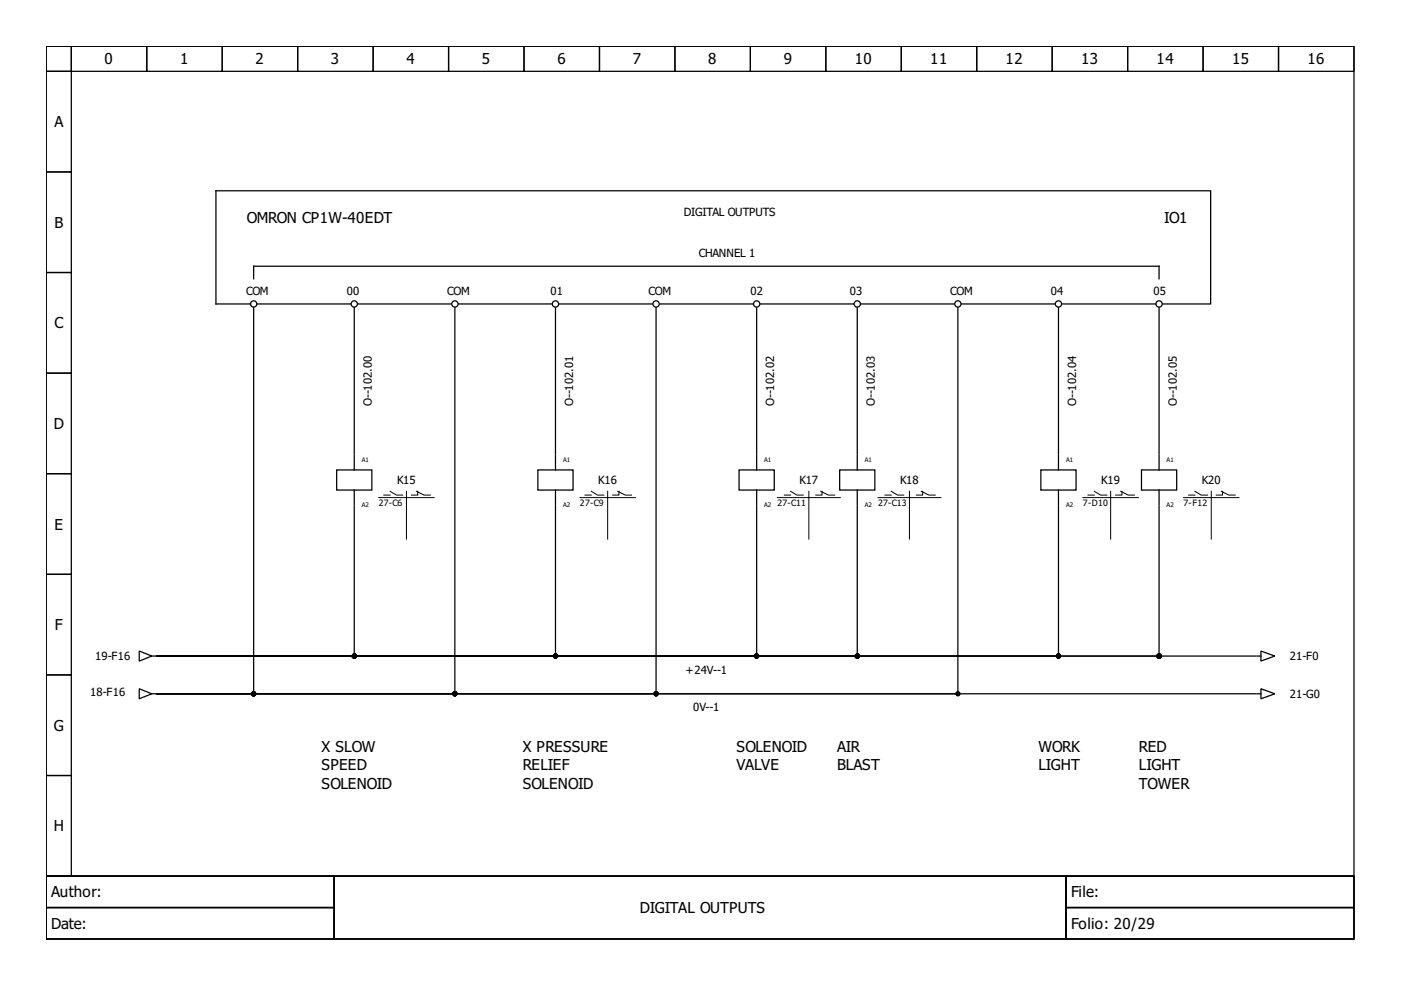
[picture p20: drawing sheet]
<svg xmlns="http://www.w3.org/2000/svg" width="297mm" height="210mm" viewBox="0 0 297 210" stroke-linecap="round" stroke-linejoin="round" font-family="sans-serif">
<defs><g id="words">
<g font-size="3.2">
<text x="22.2" y="13.7">0</text>
<text x="38.2" y="13.7">1</text>
<text x="54.2" y="13.7">2</text>
<text x="70.2" y="13.7">3</text>
<text x="86.2" y="13.7">4</text>
<text x="102.2" y="13.7">5</text>
<text x="118.2" y="13.7">6</text>
<text x="134.2" y="13.7">7</text>
<text x="150.2" y="13.7">8</text>
<text x="166.2" y="13.7">9</text>
<text x="181.2" y="13.7">10</text>
<text x="197.2" y="13.7">11</text>
<text x="213.2" y="13.7">12</text>
<text x="229.2" y="13.7">13</text>
<text x="245.2" y="13.7">14</text>
<text x="261.2" y="13.7">15</text>
<text x="277.2" y="13.7">16</text>
<text x="11.5" y="27">A</text>
<text x="52.3" y="47.4">OMRON CP1W-40EDT</text>
<text x="246.8" y="47.4">IO1</text>
<text x="11.5" y="48.3">B</text>
<text x="11.5" y="69.6">C</text>
<text x="11.4" y="91">D</text>
<text x="11.5" y="112.3">E</text>
<text x="11.7" y="133.6">F</text>
<text x="11.4" y="155">G</text>
<text x="68.2" y="159.4">X SLOW</text>
<text x="110.8" y="159.4">X PRESSURE</text>
<text x="156.2" y="159.4">SOLENOID</text>
<text x="177.5" y="159.4">AIR</text>
<text x="220.2" y="159.4">WORK</text>
<text x="241.5" y="159.4">RED</text>
<text x="68.2" y="163.4">SPEED</text>
<text x="68.2" y="167.4">SOLENOID</text>
<text x="110.8" y="163.4">RELIEF</text>
<text x="110.8" y="167.4">SOLENOID</text>
<text x="156.2" y="163.4">VALVE</text>
<text x="177.5" y="163.4">BLAST</text>
<text x="220.2" y="163.4">LIGHT</text>
<text x="241.5" y="163.4">LIGHT</text>
<text x="241.5" y="167.4">TOWER</text>
<text x="11.4" y="176.3">H</text>
<text x="10.9" y="190.3">Author:</text>
<text x="227.1" y="190.3">File:</text>
<text x="10.9" y="197">Date:</text>
<text x="135.6" y="193.6">DIGITAL OUTPUTS</text>
<text x="227.1" y="197">Folio: 20/29</text>
</g>
<g font-size="2.4">
<text x="145" y="45.8">DIGITAL OUTPUTS</text>
<text x="148.2" y="54.6">CHANNEL 1</text>
<text x="52.2" y="62.6">COM</text>
<text x="73.5" y="62.6">00</text>
<text x="94.8" y="62.6">COM</text>
<text x="116.7" y="62.6">01</text>
<text x="137.5" y="62.6">COM</text>
<text x="159.1" y="62.6">02</text>
<text x="180.2" y="62.6">03</text>
<text x="201.5" y="62.6">COM</text>
<text x="222.8" y="62.6">04</text>
<text x="244.5" y="62.6">05</text>
<text x="78.8" y="86" transform="rotate(-90 78.8 86)">O--102.00</text>
<text x="121.5" y="86" transform="rotate(-90 121.5 86)">O--102.01</text>
<text x="164.2" y="86" transform="rotate(-90 164.2 86)">O--102.02</text>
<text x="185.5" y="86" transform="rotate(-90 185.5 86)">O--102.03</text>
<text x="228.1" y="86" transform="rotate(-90 228.1 86)">O--102.04</text>
<text x="249.5" y="86" transform="rotate(-90 249.5 86)">O--102.05</text>
<text x="84.2" y="102.6">K15</text>
<text x="126.8" y="102.6">K16</text>
<text x="169.5" y="102.6">K17</text>
<text x="190.8" y="102.6">K18</text>
<text x="233.5" y="102.6">K19</text>
<text x="254.8" y="102.6">K20</text>
<text x="20.2" y="139.9">19-F16</text>
<text x="145.4" y="142.8">+24V--1</text>
<text x="273.5" y="139.9">21-F0</text>
<text x="19.1" y="147.5">18-F16</text>
<text x="273.5" y="147.9">21-G0</text>
<text x="147" y="150.8">0V--1</text>
</g>
<g font-size="1.9">
<text x="80.3" y="107.4">27-C6</text>
<text x="123" y="107.4">27-C9</text>
<text x="164.8" y="107.4">27-C11</text>
<text x="186.2" y="107.4">27-C13</text>
<text x="229.6" y="107.4">7-D10</text>
<text x="250.9" y="107.4">7-F12</text>
</g>
<g font-size="1.3">
<text x="76.7" y="98">A1</text>
<text x="119.4" y="98">A1</text>
<text x="162" y="98">A1</text>
<text x="183.4" y="98">A1</text>
<text x="226" y="98">A1</text>
<text x="247.3" y="98">A1</text>
<text x="76.7" y="107.6">A2</text>
<text x="119.4" y="107.6">A2</text>
<text x="162" y="107.6">A2</text>
<text x="183.4" y="107.6">A2</text>
<text x="226" y="107.6">A2</text>
<text x="247.3" y="107.6">A2</text>
</g>
</g></defs>
<g fill="none" stroke="#000" stroke-width=".27">
<path d="M9.8 9.8h277.3v176h-277.3zM9.8 9.8h5.3v5.3h-5.3zM9.8 15.1h5.3v21.4h-5.3zM15.1 9.8h16v5.3h-16zM31.1 9.8h16v5.3h-16zM47.1 9.8h16v5.3h-16zM63.1 9.8h16v5.3h-16zM79.1 9.8h16v5.3h-16zM95.1 9.8h16v5.3h-16zM111.1 9.8h16v5.3h-16zM127.1 9.8h16v5.3h-16zM143.1 9.8h16v5.3h-16z"/>
<path d="M159.1 9.8h16v5.3h-16zM175.1 9.8h16v5.3h-16zM191.1 9.8h16v5.3h-16zM207.1 9.8h16v5.3h-16zM223.1 9.8h16v5.3h-16zM239.1 9.8h16v5.3h-16zM255.1 9.8h16v5.3h-16zM271.1 9.8h16v5.3h-16zM9.8 36.5h5.3v21.3h-5.3zM9.8 57.8h5.3v21.3h-5.3zM53.8 59.1v-2.7h191.9v2.7M256.4 40.5h-210.6v23.9h7.3"/>
<path d="M256.7 40.5v23.9M9.8 79.1h5.3v21.3h-5.3zM53.8 65.2v81.9h-20.5M54.4 64.4h19.9M75.1 65.2v31M75.9 64.4h19.7M96.4 65.2v81.9h-63.1M97.2 64.4h19.8M117.8 65.2v31M118.6 64.4h19.7M139.1 65.2v81.9h-105.8M139.9 64.4h19.7"/>
<path d="M160.4 65.2v31M161.2 64.4h19.8M181.8 65.2v31M182.6 64.4h19.7M203.1 65.2v81.9h-169.8M203.9 64.4h19.7M224.4 65.2v31M225.3 64.4h19.8M245.7 65.2v31M246.5 64.4h9.9M71.4 99.6h7.4v4.3h-7.4zM75.1 96.4v3.2"/>
<path d="M114 99.6h7.5v4.3h-7.5zM117.8 96.4v3.2M156.7 99.6h7.5v4.3h-7.5zM160.4 96.4v3.2M178 99.6h7.5v4.3h-7.5zM181.8 96.4v3.2M220.7 99.6h7.4v4.3h-7.4zM224.4 96.4v3.2M242 99.6h7.5v4.3h-7.5zM245.7 96.4v3.2M9.8 100.4h5.3v21.4h-5.3zM75.1 103.9v3.2"/>
<path d="M75.1 107.4v31.7h-41.8M117.8 103.9v3.2M117.8 107.4v31.7h-84.5M160.4 103.9v3.2M160.4 107.4v31.7h-127.1M181.8 103.9v3.2M181.8 107.4v31.7h-148.5M224.4 103.9v3.2M224.4 107.4v31.7h-191.1M245.7 103.9v3.2M245.7 107.4v31.7h-212.4M9.8 121.8h5.3v21.3h-5.3z"/>
<path d="M29.5 138l2.7 1.1-2.7 1.1zM32.2 139.1h.8M33.3 139.1h233M266.5 139.1h.8M267.3 138l3 1.1-3 1.1zM9.8 143.1h5.3v21.3h-5.3zM29.5 146l2.7 1.1-2.7 1.1zM32.2 147.1h.8M33.3 147.1h233M266.5 147.1h.8M267.3 146l3 1.1-3 1.1zM9.8 164.4h5.3v21.4h-5.3z"/>
<path d="M9.8 185.8h277.3v13.3h-277.3zM9.8 185.8h61v6.6h-61zM9.8 192.4h61v6.7h-61zM70.8 185.8h155.2v13.3h-155.2zM226 185.8h61.1v6.6h-61.1zM226 192.4h61.1v6.7h-61.1z"/>
<circle cx="53.8" cy="64.4" r=".67"/>
<circle cx="75.1" cy="64.4" r=".67"/>
<circle cx="96.4" cy="64.4" r=".67"/>
<circle cx="117.8" cy="64.4" r=".67"/>
<circle cx="139.1" cy="64.4" r=".67"/>
<circle cx="160.4" cy="64.4" r=".67"/>
<circle cx="181.8" cy="64.4" r=".67"/>
<circle cx="203.1" cy="64.4" r=".67"/>
<circle cx="224.4" cy="64.4" r=".67"/>
<circle cx="245.7" cy="64.4" r=".67"/>
</g>
<g fill="none" stroke="#000" stroke-width=".21">
<path d="M80.3 105.5h11.7M81.4 105h1.3M82.7 104.2l1.3 .8h1.4M86.2 104.2v10.1M88.3 104.2l1.6 .8h1.3M88.6 104.2v.8h-1.4M123 105.5h11.7M124 105h1.4M125.4 104.2l1.3 .8h1.3M128.8 104.2v10.1M131 104.2l1.6 .8h1.3M131.2 104.2v.8h-1.3"/>
<path d="M164.8 105.5h13.4M166.3 105h1.3M167.6 104.2l1.4 .8h1.3M171.5 104.2v10.1M174 104.2l1.6 .8h1.4M174.3 104.2v.8h-1.3M186.2 105.5h13.3M187.6 105h1.4M189 104.2l1.3 .8h1.3M192.8 104.2v10.1M195.4 104.2l1.6 .8h1.3M195.6 104.2v.8h-1.3"/>
<path d="M229.6 105.5h11.7M230.7 105h1.3M232 104.2l1.3 .8h1.4M235.5 104.2v10.1M237.6 104.2l1.6 .8h1.3M237.9 104.2v.8h-1.4M250.9 105.5h11.8M252 105h1.3M253.3 104.2l1.4 .8h1.3M256.8 104.2v10.1M258.9 104.2l1.6 .8h1.4M259.2 104.2v.8h-1.3"/>
</g>
<g fill="#000" stroke="#000" stroke-width=".27">
<circle cx="75.1" cy="139.1" r=".4"/>
<circle cx="117.8" cy="139.1" r=".4"/>
<circle cx="160.4" cy="139.1" r=".4"/>
<circle cx="181.8" cy="139.1" r=".4"/>
<circle cx="224.4" cy="139.1" r=".4"/>
<circle cx="245.7" cy="139.1" r=".4"/>
<circle cx="53.8" cy="147.1" r=".4"/>
<circle cx="96.4" cy="147.1" r=".4"/>
<circle cx="139.1" cy="147.1" r=".4"/>
<circle cx="203.1" cy="147.1" r=".4"/>
</g>
<use href="#words"/>
</svg>
